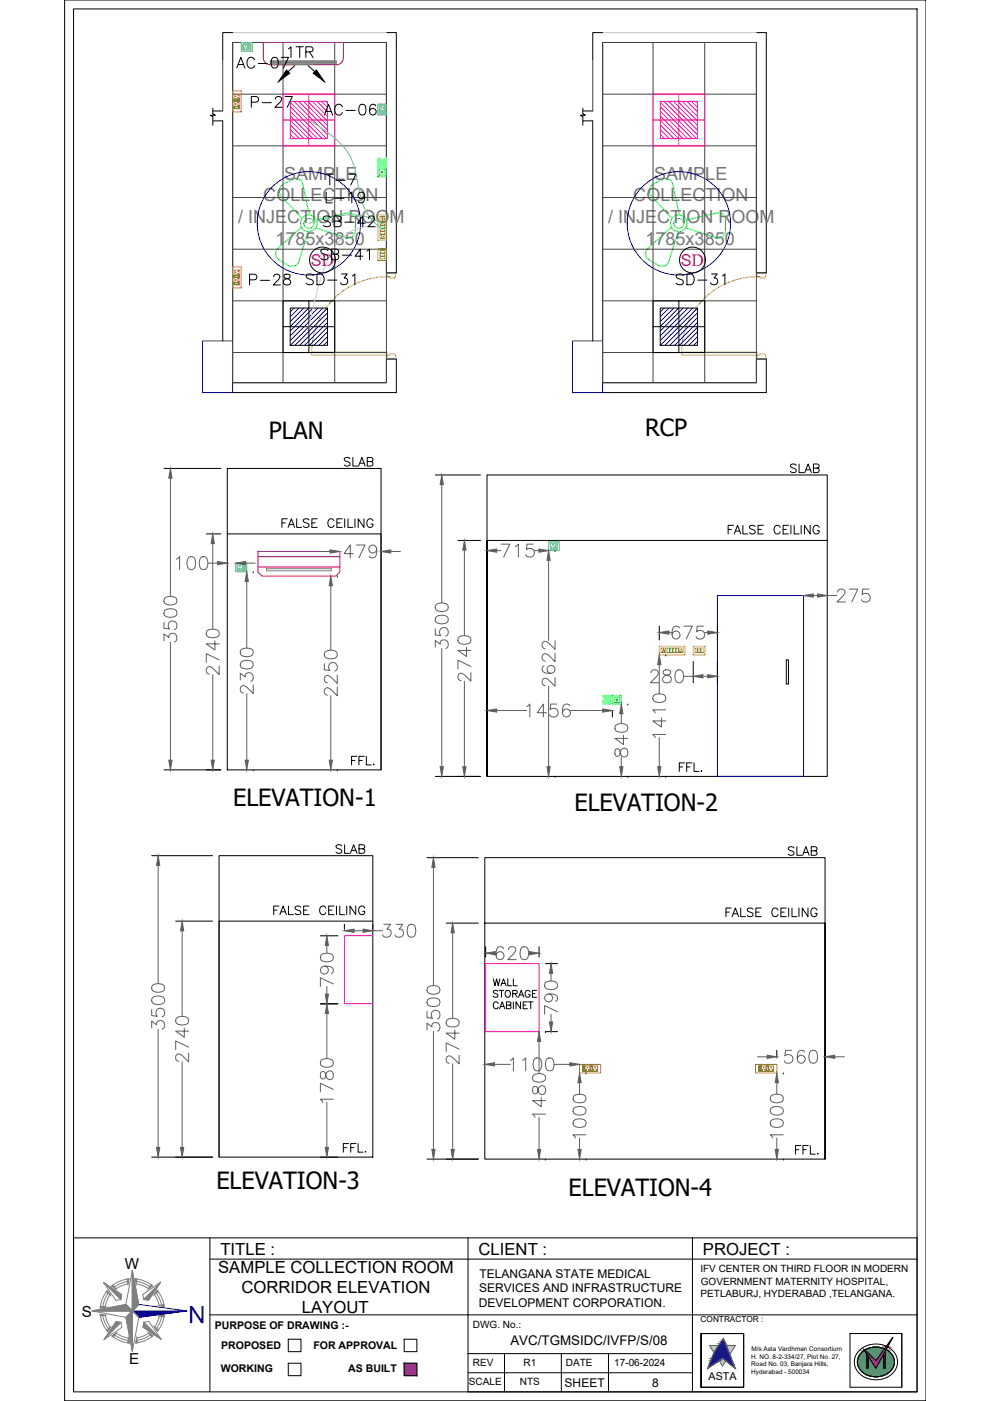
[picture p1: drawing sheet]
<svg xmlns="http://www.w3.org/2000/svg" width="420mm" height="594mm" viewBox="0 0 420 594" stroke-linecap="round" stroke-linejoin="round" font-family="sans-serif">
<defs><g id="words">
<text font-size="10.1" fill="#00f" x="87.1" y="553.8" transform="rotate(180 87.1 553.8)">N</text>
<g font-size="10">
<text x="273.5" y="184.9">RCP</text>
<text x="113.9" y="186.1">PLAN</text>
<text x="98.8" y="341.7">ELEVATION-1</text>
<text x="243.6" y="343.9">ELEVATION-2</text>
<text x="91.7" y="504">ELEVATION-3</text>
<text x="241.1" y="507.1">ELEVATION-4</text>
</g>
<g font-size="8.4">
<text x="99.1" y="29.6">AC-07</text>
<text x="121" y="25.4">1TR</text>
<text x="136.2" y="49.7">AC-06</text>
<text x="136.9" y="79.4">T-7</text>
<text x="136.9" y="86.8">L-19</text>
<text x="135.8" y="97">SB-42</text>
<text x="134.8" y="111.1">SB-41</text>
<text x="104.4" y="121.7">P-28</text>
<text x="128.4" y="121.7">SD-31</text>
<text x="285.4" y="121.7">SD-31</text>
</g>
<text font-size="7.9" x="105.5" y="46.2">P-27</text>
<g font-size="7.7" fill="#767676">
<text x="120.5" y="76.1">SAMPLE</text>
<text x="277.3" y="76.1">SAMPLE</text>
<text x="111.6" y="85.4">COLLECTION</text>
<text x="268.5" y="85.4">COLLECTION</text>
<text x="101" y="94.6">/ INJECTION ROOM</text>
<text x="257.8" y="94.6">/ INJECTION ROOM</text>
<text x="116.8" y="103.7">1785x3850</text>
<text x="273.7" y="103.7">1785x3850</text>
</g>
<g font-size="7.5">
<text x="144.6" y="198.6">SLAB</text>
<text x="333.7" y="201.4">SLAB</text>
<text x="286.8" y="328.1">FFL.</text>
<text x="333" y="363.7">SLAB</text>
<text x="336.2" y="490.4">FFL.</text>
</g>
<g font-size="7.1">
<text x="118.2" y="224.4">FALSE CEILING</text>
<text x="307.6" y="227.2">FALSE CEILING</text>
<text x="147.8" y="325.3">FFL.</text>
<text x="141.1" y="362.7">SLAB</text>
<text x="114.7" y="388.8">FALSE CEILING</text>
<text x="306.6" y="389.5">FALSE CEILING</text>
<text x="144.3" y="489.3">FFL.</text>
<text x="93.4" y="532">TITLE :</text>
<text x="202.9" y="532">CLIENT :</text>
<text x="298" y="532">PROJECT :</text>
<text x="92.5" y="539.9">SAMPLE COLLECTION ROOM</text>
<text x="102.3" y="548.4">CORRIDOR ELEVATION</text>
<text x="128" y="556.9">LAYOUT</text>
</g>
<g font-size="6.9" fill="#f00">
<text x="131.7" y="112.8">SD</text>
<text x="288.6" y="112.8">SD</text>
</g>
<g font-size="6.4">
<text x="53" y="538">W</text>
<text x="34.7" y="558.3">S</text>
<text x="54.8" y="578.5">E</text>
</g>
<text font-size="5.7" x="216.4" y="570.4">AVC/TGMSIDC/IVFP/S/08</text>
<g font-size="5.1">
<text x="203.2" y="541.9">TELANGANA STATE MEDICAL</text>
<text x="203.1" y="548">SERVICES AND INFRASTRUCTURE</text>
<text x="203" y="554.1">DEVELOPMENT CORPORATION.</text>
<text x="239.4" y="588.3">SHEET</text>
<text x="276.5" y="588.3">8</text>
</g>
<text font-size="4.6" x="300.4" y="585">ASTA</text>
<g font-size="4.5">
<text x="91.1" y="563.4">PURPOSE OF DRAWING :-</text>
<text x="93.8" y="572.1">PROPOSED</text>
<text x="132.9" y="572.1">FOR APPROVAL</text>
<text x="93.6" y="581.9">WORKING</text>
<text x="147.6" y="581.9">AS BUILT</text>
</g>
<g font-size="4.2">
<text x="296.9" y="539.6">IFV CENTER ON THIRD FLOOR IN MODERN</text>
<text x="297.1" y="544.7">GOVERNMENT MATERNITY HOSPITAL,</text>
<text x="297" y="549.8">PETLABURJ, HYDERABAD ,TELANGANA.</text>
<text x="200.5" y="563.1">DWG. No.:</text>
<text x="200.5" y="579.2">REV</text>
<text x="221.9" y="579.2">R1</text>
<text x="239.9" y="579.2">DATE</text>
<text x="260.4" y="579.2">17-06-2024</text>
<text x="198.8" y="587.3">SCALE</text>
<text x="220.4" y="587.3">NTS</text>
</g>
<text font-size="3.5" x="297.1" y="560.6">CONTRACTOR :</text>
<g font-size="2.7">
<text x="318.6" y="572.9">M/s Asta Vardhman Consortium</text>
<text x="318.5" y="576.2">H. NO. 8-2-334/27, Plot No. 27,</text>
<text x="318.5" y="579.4">Road No. 03, Banjara Hills,</text>
<text x="318.5" y="582.7">Hyderabad - 500034</text>
</g>
</g></defs>
<!-- layer: DOOR -->
<path d="M164.1 115.7h3.7v1.7l-.6 .4-1.8 .1v-.5h-1.3zM165.4 117.4a32 32 0 0 0-33.3 31.9M167.2 117.8v.1M321 115.7h3.6v1.7l-.5 .4-1.9 .1v-.5h-1.2zM322.2 117.4a32 32 0 0 0-33.2 31.9M324.1 117.8v.1M132.1 149.3h32v1.3h-32zM164.1 150.6h1.3v-.6h1.8l.6 .6v1.6h-3.7zM167.2 150v.1M289 149.3h32v1.3h-32zM321 150.6h1.2v-.6h1.9l.5 .6v1.6h-3.6zM324.1 150v.1" fill="none" stroke="#c8c92d" stroke-width=".42"/>
<!-- layer: walls -->
<path d="M168 18v97.7M324.9 18v97.7M90.2 47.1h4.2M90.2 51.3h4.2v93.3M247.1 47.1h4.2M247.1 51.3h4.2v93.3M163.8 115.7v-97.7h-65.2v126.6M320.7 115.7v-97.7h-65.2v126.6M98.6 162.3h65.2v-10.1h4.2v14.3h-69.4M255.5 162.3h65.2v-10.1h4.2v14.3h-69.4" fill="none" stroke="#000" stroke-width=".42"/>
<!-- layer: col -->
<path d="M85.9 144.6h12.7v21.9h-12.7zM242.7 144.6h12.8v21.9h-12.8z" fill="none" stroke="#00f" stroke-width=".42"/>
<!-- layer: wall -->
<path d="M163.8 115.7h4.2M320.7 115.7h4.2" fill="none" stroke="#000" stroke-width=".42"/>
<!-- layer: ELE-1200MM CEILINGFAN -->
<g fill="none" stroke="#0f0" stroke-width=".42">
<path d="M127.8 96.3l-9.9 9a3.1 3.1 0 0 0 .4 4.9l4 2.3a3.1 3.1 0 0 0 4.4-1.7l3.9-12.6M131.1 91.2l-2.8-13.1a3.1 3.1 0 0 0-4.5-2.1l-3.9 2.3a3.1 3.1 0 0 0-.8 4.7l9 9.7M133.9 96.6l12.8 4.2a3.1 3.1 0 0 0 4-2.9M284.7 96.3l-10 9a3.1 3.1 0 0 0 .5 4.9l3.9 2.3a3.1 3.1 0 0 0 4.5-1.7l3.9-12.6M288 91.2l-2.8-13.1a3.1 3.1 0 0 0-4.5-2.1l-3.9 2.3a3.1 3.1 0 0 0-.8 4.7l9 9.7M291 93.2l12.9-2.9a3.1 3.1 0 0 1 3.7 3v4.6a3.1 3.1 0 0 1-4.1 2.9l-12.7-4.2"/>
<circle cx="131" cy="94.7" r="2.1"/>
<circle cx="131" cy="94.7" r="3.5"/>
<circle cx="287.8" cy="94.7" r="2.1"/>
<circle cx="287.8" cy="94.7" r="3.5"/>
</g>
<g fill="none" stroke="#00f" stroke-width=".42">
<circle cx="131" cy="94.7" r="21.9"/>
<circle cx="287.8" cy="94.7" r="21.9"/>
</g>
<!-- layer: ELE-LIGHTING WIRING -->
<g fill="none" stroke="#454545" stroke-width=".42">
<path d="M98.6 18h65.2v144.3h-65.2zM120 18v144.3M141.9 18v144.3M255.5 18h65.2v144.3h-65.2zM276.9 18v144.3M298.8 18v144.3M94.4 25.1v22M98.6 39.9h65.2M251.3 25.1v22M255.5 39.9h65.2M98.6 61.8h65.2M255.5 61.8h65.2"/>
<path d="M98.6 83.8h65.2M255.5 83.8h65.2M98.6 105.7h65.2M255.5 105.7h65.2M98.6 127.6h65.2M255.5 127.6h65.2M98.6 149.5h65.2M255.5 149.5h65.2"/>
</g>
<!-- layer: ELE-36W LED LIGHT -->
<g fill="none" stroke="#f0f" stroke-width=".42">
<path d="M120 39.9h21.9v21.9h-21.9zM131 39.9v21.9M276.9 39.9h21.9v21.9h-21.9zM287.8 39.9v21.9M120 50.9h21.9M123.1 58.8h.1M123.1 56.8l1.9 2M123.1 54.9l3.8 3.9M123.1 53l5.8 5.8M123.1 51l7.7 7.8M123.1 49.1l9.6 9.7M123.1 47.2l11.6 11.6"/>
<path d="M123.1 45.2l13.5 13.6M123.1 43.3l15.5 15.5M123.1 43h15.8v15.8h-15.8zM124.7 43l14.2 14.2M126.6 43l12.3 12.2M128.6 43l10.3 10.3M130.5 43l8.4 8.3M132.4 43l6.5 6.4M276.9 50.9h21.9M279.9 43h15.8v15.8h-15.8zM279.9 58.8h.1M279.9 56.8l2 2"/>
<path d="M279.9 54.9l3.9 3.9M279.9 53l5.8 5.8M279.9 51l7.8 7.8M279.9 49.1l9.7 9.7M279.9 47.2l11.7 11.6M279.9 45.2l13.6 13.6M279.9 43.3l15.5 15.5M281.6 43l14.1 14.2M283.5 43l12.2 12.2M285.4 43l10.3 10.3M287.4 43l8.3 8.3M289.3 43l6.4 6.4"/>
<path d="M291.2 43l4.5 4.5M293.2 43l2.5 2.5M295.1 43l.6 .6"/>
</g>
<!-- layer: ELE-36W EMERGENCY  LED LIGHT -->
<path d="M120 127.6h21.9v21.9h-21.9zM120 138.5h21.9M123.1 130.6h15.8v15.8h-15.8zM131 127.6v21.9M276.9 127.6h21.9v21.9h-21.9zM276.9 138.5h21.9M279.9 130.6h15.8v15.8h-15.8zM287.8 127.6v21.9" fill="none" stroke="#000" stroke-width=".42"/>
<g fill="none" stroke="#00f" stroke-width=".42">
<path d="M124.7 130.6l-1.6 1.7M126.8 130.6l-3.7 3.7M128.8 130.6l-5.7 5.8M130.8 130.6l-7.7 7.8M132.8 130.6l-9.7 9.8M134.8 130.6l-11.7 11.8M136.8 130.6l-13.7 13.8M138.9 130.6l-15.8 15.8M138.9 132.7l-13.8 13.7M138.9 134.7l-11.8 11.7M138.9 136.7l-9.8 9.7M138.9 138.7l-7.8 7.7"/>
<path d="M281.6 130.6l-1.7 1.7M283.6 130.6l-3.7 3.7M285.6 130.6l-5.7 5.8M287.7 130.6l-7.8 7.8M289.7 130.6l-9.8 9.8M291.7 130.6l-11.8 11.8M293.7 130.6l-13.8 13.8M295.7 130.6l-15.8 15.8M295.7 132.7l-13.8 13.7M295.7 134.7l-11.7 11.7M295.7 136.7l-9.7 9.7M295.7 138.7l-7.7 7.7"/>
<path d="M138.9 140.7l-5.8 5.7M138.9 142.7l-3.7 3.7M138.9 144.8l-1.7 1.6M295.7 140.7l-5.7 5.7M295.7 142.7l-3.7 3.7M295.7 144.8l-1.7 1.6"/>
</g>
<!-- layer: ELE-6M RAW P.SB -->
<path d="M161.2 95.7h1.9v.9h-1.9zM284.1 274.8h1v1.9h-1z" fill="none" stroke="#0f0" stroke-width=".42"/>
<!-- layer: ELE-4M RAW P.SB -->
<g fill="none" stroke="#ffbf00" stroke-width=".42">
<path d="M160.2 91.1h3.6v10.8h-3.6zM161.2 91.8h1.9v2.1h-1.9zM161.2 94.4h1.9v1h-1.9zM161.2 98.2h1.9v1h-1.9zM161.2 99.5h1.9v1.7h-1.9zM161.2 96.9h1.9v1h-1.9zM161.7 99.8l.1 .1M161.6 100.6l.2 .3zM162.4 100.3h.4zM279.5 274.1h10.8v3.6h-10.8zM280.2 274.8h2.2v1.9h-2.2zM281 275.9l.5 .1"/>
<path d="M281.2 275.7l-.2 .1M281.3 275.4l.1 .3v-.3M281.4 275.8l.2 .1M282.9 274.8h.9v1.9h-.9zM285.4 274.8h.9v1.9h-.9zM286.6 274.8h1v1.9h-1zM287.9 274.8h1.7v1.9h-1.7zM288.2 276.1l.2 .2zM288.7 275.2l.1 .3zM289.2 276.1l-.1 .2z"/>
<circle cx="162.2" cy="92.9" r=".7"/>
<circle cx="281.3" cy="275.7" r=".7"/>
<circle cx="281.3" cy="275.7" r=".07"/>
</g>
<!-- layer: ELE-4M UPS P.SB -->
<path d="M160.2 105.5h3.6v4.9h-3.6zM161.2 106.2h1.9v1h-1.9zM161.2 107.5h1.9v.9h-1.9zM161.2 108.7h1.9v1h-1.9zM293.9 274.1h5v3.6h-5zM294.6 274.8h1v1.9h-1zM295.9 274.8h1v1.9h-1zM297.2 274.8h.9v1.9h-.9z" fill="none" stroke="#ffbf00" stroke-width=".42"/>
<!-- layer: ELE-LIGHTING WIRING -->
<path d="M164 13.8h-65.4h65.4M320.9 13.8h-65.4h65.4M162.1 96.1l-7.4 .1-2.7 .5-2.8 1.2-2.6 1.7-2.5 2.3-2.2 3-2 3.3a111.1 111.1 0 0 0-8.5 28.2l-.4 2.1" fill="none" stroke="#debad0" stroke-width=".42"/>
<path d="M131 50.9a54.6 54.6 0 0 1 14.7 11.4l2.7 3.9a33.7 33.7 0 0 1 3.2 10.8l1.9 8.6a21.3 21.3 0 0 0 7.3 10.6l1.3 1.2M131 94.7a72.6 72.6 0 0 1 15.2-3.5l1.9-.1a24.6 24.6 0 0 1 14 3.8" fill="none" stroke="#63d7b6" stroke-width=".42"/>
<!-- layer: ELE-6A AC SOCKET -->
<g fill="none" stroke="#00ceb6" stroke-width=".42">
<path d="M102.3 18h4.6v3.7h-4.6zM104 19.1l.2 .1-.1 .3zM103 21.1v-2.4h2.1v2.4M105.3 21.1v-2.4h.8v2.4M105.3 20.8v-1.9h.7v1.9M160.1 44.1h3.7v4.6h-3.7zM100 238.8h4.6v3.7h-4.6zM100.8 239.4h2.1v2.4h-2.1zM101.7 239.9l.3 .1-.2 .3zM103 239.4h.8v2.4h-.8zM103.1 239.7h.6M232.6 229.8h4.6v3.7h-4.6z"/>
<path d="M233.3 230.4h2.1v2.4h-2.1zM233.7 232l.3 .3zM234.3 230.9l.2 .1-.1 .3zM234.9 232l.2 .1-.3 .2zM235.6 230.4h.8v2.4h-.8zM235.6 232.5h.7M236.3 230.7h-.7v1.9h.7M101.1 241l.3 .3zM102.3 241l.2 .1-.2 .2zM103.1 241.6h.6M103.1 241.5h.6"/>
</g>
<!-- layer: ELE-2NOS OF 6-16 RAW POWER SOCKET -->
<g fill="none" stroke="#ff7f00" stroke-width=".42">
<path d="M98.6 38.5h3.7v8.9h-3.7zM99.3 39.9h2.3v2h-2.3zM99.3 42.9v-.8v.8M99.3 46.1v-.9v.9M99.3 45.2h2.3v.9h-2.3h2.3M99.3 43h2.3v2.1h-2.3zM99.3 42.1h2.3v.8h-2.3M99.5 42.1v.7h1.9v-.7M99.5 45.3v.7h1.9v-.7M99.8 40.8l.3 .1-.3 .1zM99.8 44l.3 .1-.3 .1zM101.1 43.5l-.1 .2-.2-.2h.3"/>
<path d="M101.1 44.6l-.1-.2-.2 .3 .3-.1M101.1 40.3h-.3l.2 .2 .1-.2M101.1 41.5h-.3l.2-.2 .1 .2M101.3 42.1v.7M101.3 45.3v.7M98.6 113.1h3.7v9h-3.7zM99.3 117.5v-.8v.8M99.3 114.5h2.3v2.1h-2.3zM99.3 119.9h2.3v.8h-2.3h2.3M99.3 117.5h2.3M99.3 116.7h2.3M99.5 116.8h1.9v.7h-1.9z"/>
<path d="M99.5 120h1.9v.6h-1.9zM99.8 115.5l.3 .1-.3 .1zM99.8 118.6l.3 .1-.3 .2zM101.1 116.1l-.1-.2-.2 .3 .3-.1M101.1 118.1l-.1 .3-.2-.3h.3M101.1 119.3l-.1-.2-.2 .2h.3M101.1 115h-.3l.2 .2 .1-.2M101.3 116.8v.7M101.3 120v.6M101.6 117.7h-2.3v2.1h2.3M99.3 120.7v-.8v.8M245.7 451.3h9v3.7h-9z"/>
<path d="M247.1 452h.8h-.8M247.2 452.2h.7v1.9h-.7zM247.2 454h.7M247.9 452v2.3h-.8v-2.3v2.3M248.1 452h2v2.3h-2zM248.4 453.5l.3 .3zM249 452.4l.3 .1-.2 .3zM249.6 453.5l.2 .1-.2 .2zM250.3 452h.8h-.8M250.3 452v2.3h.8v-2.3M250.3 452.2h.7v1.9h-.7zM250.3 454h.7"/>
<path d="M251.2 452h2.1v2.3h-2.1zM251.6 453.5l.3 .3zM252.2 452.4l.2 .1-.1 .3zM252.8 453.5l.2 .1-.3 .2zM320.4 451.3h8.9v3.7h-8.9zM321.8 452h.8h-.8M321.8 454h.7M322.5 452.2h-.7v1.9h.7M322.6 452v2.3h-.8v-2.3v2.3M322.7 452h2.1v2.3h-2.1zM323.1 453.5l.3 .3zM323.7 452.4l.2 .1-.1 .3z"/>
<path d="M324.3 453.5l.2 .1-.3 .2zM324.9 452h.9h-.9M324.9 452v2.3h.9v-2.3M325 452.2h.7M325 454h.7M325 454.1h.7M325.9 452h2.1v2.3h-2.1zM326.2 453.5l.3 .3zM326.8 452.4l.3 .1-.2 .3zM327.4 453.5l.3 .1-.3 .2z"/>
</g>
<!-- layer: FA-BELOW SMOKE DERECTOR -->
<g fill="none" stroke="#000" stroke-width=".42">
<circle cx="136.7" cy="110.2" r="5.5"/>
<circle cx="293.6" cy="110.2" r="5.5"/>
</g>
<!-- layer: ELE-TEL POINT -->
<g fill="none" stroke="#0ff" stroke-width=".42">
<path d="M160.2 69l3.6-2v4zM160.4 68.9l-.1 .1M160.8 67.8h-.6v2.4h.6M160.8 68.7l-.4 .4M161.2 68.4l-.7 .8M161.7 68.2l-1.1 1M162.1 67.9l-1.4 1.4M162.5 67.7l-1.6 1.7M163 67.4l-2 2M163.4 67.2l-2.3 2.3M163.8 67l-2.6 2.6M163.8 67.1l-2.5 2.5"/>
<path d="M163.8 67.3l-2.3 2.4M163.8 67.5l-2.2 2.3M163.8 67.7l-2.1 2.1M163.8 67.9l-2 2M163.8 68.1l-1.9 1.9M163.8 68.3l-1.8 1.7M163.8 68.4l-1.6 1.7M163.8 68.6l-1.5 1.6M163.8 68.8l-1.4 1.4M163.8 69l-1.3 1.3M163.8 69.2l-1.2 1.2M163.8 69.4l-1 1"/>
<path d="M163.8 69.6l-.9 .9M163.8 69.7l-.8 .9M163.8 69.9l-.7 .7M163.8 70.1l-.6 .6M163.8 70.3l-.5 .5M163.8 70.5l-.3 .3M163.8 70.7l-.2 .2M163.8 70.9l-.1 .1M255.4 294.9h4.1l-2 3.6zM255.4 294.9l2.6 2.6M255.6 294.9l2.5 2.5M255.7 295.3l2.2 2.3"/>
<path d="M255.8 294.9l2.3 2.3M255.9 295.7l2 2M256 294.9l2.2 2.2M256.1 296.2l1.7 1.6M256.2 294.9l2.1 2.1M256.2 297.9v.6h2.5v-.6M256.3 294.9l2 2M256.4 296.6l1.3 1.4M256.5 294.9l1.9 1.9M256.6 297l1.1 1.1M256.7 294.9l1.8 1.8M256.9 297.5l.7 .7"/>
<path d="M256.9 294.9l1.7 1.6M257.1 294.9l1.5 1.5M257.1 297.9l.4 .4M257.3 294.9l1.4 1.4M257.4 298.3l.1 .1M257.5 294.9l1.3 1.3M257.6 294.9l1.2 1.2M257.8 294.9l1.1 1M258 294.9l1 .9M258.2 294.9l.8 .8M258.4 294.9l.7 .7M258.6 294.9l.6 .6"/>
<path d="M258.8 294.9l.4 .4M258.9 294.9l.4 .3M259.1 294.9l.3 .2M259.3 294.9l.1 .1"/>
</g>
<g fill="#0ff" stroke="#0ff" stroke-width=".42">
<circle cx="163.8" cy="71" r=".12"/>
<circle cx="259.5" cy="294.9" r=".12"/>
</g>
<!-- layer: ELE.LAN POINT -->
<path d="M160.1 71.2h3.7v3.8h-3.7zM160.8 71.8h2.4v2.5h-2.4zM161.5 72.9l.7-.2v.7h-.4zM259.6 294.9h3.8v3.7h-3.8zM260.3 295.5h2.5v2.4h-2.5zM261.1 296.5h.8l-.2 .8-.6-.3zM261.2 296.5h.7l-.2 .7-.5-.3z" fill="none" stroke="#0f0" stroke-width=".42"/>
<!-- layer: M HVAC HIGH WALL UNIT -->
<path d="M111.6 24.6v-6.6h34l-.1 7.2-.6 1.2-1.5 1h-28.9" fill="none" stroke="#f00" stroke-width=".42"/>
<path d="M114.5 26.5h28.2M142.7 27.2h-28.2M142.7 26.8l-28.2 .1M142.7 26.1h-28.2M142.7 25.8h-28.2" fill="none" stroke="#808080" stroke-width=".42"/>
<path d="M121.5 29.7l1.3 1.3-4.6 3.5zM132.8 31l1.4-1.3 3.3 4.8z" fill="#000" stroke="#000" stroke-width=".42"/>
<path d="M130.6 27.9l2.9 2.5" fill="none" stroke="#000" stroke-width=".42"/>
<!-- layer: 0 -->
<g fill="none" stroke="#000" stroke-width=".42">
<path d="M27.4 0h365.2v594h-365.2zM31.2 3.8h357.6v586.4h-357.6zM98.6 13.8h-4.2v11.3M164 13.8h4v4.2M255.5 13.8h-4.2v11.3M320.9 13.8h4v4.2M90.2 45.9v2.3l1.1 .7h-2.1l1 .6v3.6M247.1 45.9v2.3l1.1 .7h-2.2l1.1 .6v3.6M69.5 198.6h24.1M96.4 198.6h65.2v127.9h-65.2zM184.6 201.4h19.1M87.5 226.4h6.1"/>
<path d="M96.4 226.4h65.2v100.1M194.2 229.2h9.5M235.3 233.5h.1M350.7 229.2h-144.2v100h144.2v-127.8h-144.2v127.8M107.4 242.5h.1M143 244.3h.1M279.5 265.5v5.8M282.3 277.7h.1M304.2 265.5v5.8M333.4 279.8h.9v10.2h-.9zM266.2 298.6h.1M293.9 280.5v9"/>
<path d="M304.2 280.5v9M206.5 301.3v2.7M259.6 301.3v2.7M69.5 326.5h24.1M107.4 326.5h.1M143 326.5h.1M184.6 329.2h19.1M235.3 329.2h.1M266.2 329.2h.1M282.3 329.2h.1M64.3 362.8h25.8M92.9 362.8h65.2v127.9h-65.2z"/>
<path d="M181 363.7h21.8M74.5 390.6h15.6M135.8 396.8h7.5M146 391.9v2.2M158.1 390.6h-65.2v100.1M158.1 391.9v2.2M189.2 391.4h13.6M205.5 391.4h144.3v100.1h-144.3v-127.8h144.3v127.8M205.9 401.4v4.5M209.2 415.1l.7 2.9 .7-2.9 .6 2.9 .7-2.9M211.7 420h1.9M212.4 418l1.1-2.9 1.1 2.9"/>
<path d="M212.6 420v2.9M212.8 417h1.4M215.3 415.1v2.9h1.6M217.6 415.1v2.9h1.7M227.5 420h-1.8v2.9h1.8M228.6 401.4v4.5M231.3 408.6h5.1M135.8 425.7h7.5M211.1 420.4l-.7-.4-1.2 .4 .2 .7 1.4 .5 .3 .4v.5l-.7 .4-1.2-.4M211.2 425.5a1.07 1.07 0 0 0-1.2-.7 1.07 1.07 0 0 0-.8 1.1v.7a1.07 1.07 0 0 0 .8 1.2 1.07 1.07 0 0 0 1.2-.7M211.8 427.7l1.1-2.9 1.1 2.9M212.2 426.8h1.4"/>
<path d="M214.4 420.4l.3-.3a1.37 1.37 0 0 1 1.7 1.3 1.37 1.37 0 0 1-1.7 1.3l-.5-.9zM214.7 426.2l1.7-.1 .3-.7-.7-.6h-1.3v2.9l1.8-.2 .2-.7-.7-.6M217.4 421.3l1.6-.1 .3-.4-.1-.6-1.8-.2v2.9M217.6 424.8v2.9M218.3 421.3l1 1.6M219.9 422.9l1.1-2.9 1.1 2.9M220.3 421.9h1.4M220.7 424.8v2.9l-1.9-2.9v2.9M221.8 426.2h1.1M223.6 424.8h-1.8v2.9h1.8M224 424.8h2M224.7 420.7a1.07 1.07 0 0 0-1.2-.7 1.07 1.07 0 0 0-.8 1.1v.7a1.05 1.05 0 0 0 1 1.1 1.05 1.05 0 0 0 1-1.1h-.7"/>
<path d="M225 424.8v2.9M225.7 421.3h1.1M231.3 437.5h.1M231.3 437.5h5.1M248.5 455h.1M329.3 445.4v3.2M332.1 455h.1M349.8 445.4v3.2M64.3 490.7h25.8M135.8 490.7h7.5M181 491.5h21.8M231.3 491.5h.1"/>
<path d="M248.5 491.5h.1M332.1 491.5h.1M198.4 524.9v65.3h190.4M388.8 524.9h-357.6v65.3M315.2 565.5h-18v22.7h18.1M360.4 565.5h21.9v22.7M297.2 588.1v-22.6h18.1v22.6"/>
</g>
<!-- layer: HVAC -->
<path d="M109.4 233.8h34.7v8.8l-1.8 1.7h-31.2l-1.7-1.7zM109.4 236.1h34.7M109.4 240.4h34.7" fill="none" stroke="#f00" stroke-width=".42"/>
<path d="M113 241.2h27.4M113 240.4v1.6h27.4v-1.6" fill="none" stroke="#808080" stroke-width=".42"/>
<!-- layer: 0 -->
<g fill="none" stroke="#5e5e5e" stroke-width=".42">
<path d="M72.3 202.8v50.1M187.3 205.5v50.2M74.8 237.1l1.3-1.1v5.5M80.1 236.3a1.78 1.78 0 0 1 2.6 .8 4.5 4.5 0 0 1-.6 4.2 1.78 1.78 0 0 1-2.6-.8 4.5 4.5 0 0 1 .6-4.2zM85.3 236.3a1.78 1.78 0 0 1 2.6 .8 4.5 4.5 0 0 1-.5 4.2 1.78 1.78 0 0 1-2.7-.8 4.6 4.6 0 0 1 .6-4.2zM88.1 238.8h4.2M90.2 230.5v36.3M104.1 238.8h4.1M135.8 233.8h4.2M149.8 234.8h-3.9l2.6-3.7v5.5M151.1 231.1h3.7l-2.6 5.5M159.7 232.9a1.7 1.7 0 0 1-2.3 1.5 1.7 1.7 0 0 1-.7-2.7 1.7 1.7 0 0 1 2.8 .2 4.9 4.9 0 0 1-.6 4.4 1.61 1.61 0 0 1-2.3-.5"/>
<path d="M165.7 233.8h4.1M196.9 233.3v36.2M210.6 233.5h1.9M212.5 230.7h3.6l-2.6 5.5M218.5 231.8l1.3-1.1v5.5M226.1 230.7h-2.7l-.2 2.4a1.93 1.93 0 0 1 2.9-.1 1.93 1.93 0 0 1-.4 2.9 1.93 1.93 0 0 1-2.8-.7M226.6 233.5h1.9M232.6 237.6v34.1M69.8 258.9a4.3 4.3 0 0 1 4.9 0 1.78 1.78 0 0 1-.8 2.6 4.5 4.5 0 0 1-4.1-.5l-.3-.8zM69.8 253.7a4.3 4.3 0 0 1 4.9 0 1.78 1.78 0 0 1-.8 2.6 4.5 4.5 0 0 1-4.1-.5l-.3-.8zM104.6 246.6v28.2M140.3 248.4v27.3"/>
<path d="M184.8 256.5a4.2 4.2 0 0 1 5 0 1.78 1.78 0 0 1-.8 2.6 4.6 4.6 0 0 1-4.2-.6l-.2-.7zM344.8 252.5h1.8M350.7 252.5h4.1M355.1 251.1l.5-1 1.6-.3a1.34 1.34 0 0 1 .8 2.1l-3.1 3.4h3.6M360.1 249.8h3.6l-2.6 5.5M368.4 249.8h-2.6l-.3 2.3a1.94 1.94 0 0 1 3 0 1.94 1.94 0 0 1-.4 2.9 1.94 1.94 0 0 1-2.8-.8M69.5 271.7v-2.9l2.1 1.6a1.76 1.76 0 0 1 2-1.9 1.76 1.76 0 0 1 1.4 2.4l-.3 .8-.8 .5M69.5 263.9v2.6l2.4 .2a1.94 1.94 0 0 1-.1-2.9 1.94 1.94 0 0 1 2.9 .4 1.94 1.94 0 0 1-.8 2.8M72.3 272.2v50.2M87.7 267.6a4.2 4.2 0 0 1 5 0 1.78 1.78 0 0 1-.8 2.6 4.5 4.5 0 0 1-4.2-.6l-.2-.7zM91.1 271.7v3.9l-3.6-2.6h5.4M92.9 279.8l-5.4-2.6v3.7"/>
<path d="M102.1 275.6a4.2 4.2 0 0 1 5 0 1.77 1.77 0 0 1-.8 2.6 4.5 4.5 0 0 1-4.2-.5l-.2-.8zM137.8 276.5a4.2 4.2 0 0 1 4.9 0 1.78 1.78 0 0 1-.8 2.6 4.5 4.5 0 0 1-4.1-.5l-.3-.8zM184.6 274.5v-2.9l2 1.5a1.76 1.76 0 0 1 2.1-1.8 1.76 1.76 0 0 1 1.3 2.4l-.2 .8-.8 .5M184.6 266.6v2.6l2.3 .3a1.94 1.94 0 0 1 0-2.9 1.94 1.94 0 0 1 2.9 .3 1.94 1.94 0 0 1-.8 2.9M184.8 261.7a4.2 4.2 0 0 1 5 0 1.78 1.78 0 0 1-.8 2.6 4.5 4.5 0 0 1-4.2-.5l-.2-.8zM187.3 275v50.1M194.4 270.3a4.2 4.2 0 0 1 5 0 1.78 1.78 0 0 1-.8 2.6 4.5 4.5 0 0 1-4.2-.5l-.2-.8zM197.8 274.5v3.9l-3.6-2.6h5.4M235.3 276.9v3.7l-2.6-2.6a1.7 1.7 0 0 0-2.3-.6l-.6 .8v1.1l.6 .7 .8 .3M235.3 271.7v3.7l-2.6-2.7a1.64 1.64 0 0 0-2.6-.2l-.3 1.6 .6 .7 .8 .3M283.6 268.2h1.3M288.1 266.3a1.61 1.61 0 0 0-2.4-.5 4.2 4.2 0 0 0 0 4.9 1.7 1.7 0 0 0 2.5-.7 1.7 1.7 0 0 0-1.2-2.4 1.7 1.7 0 0 0-2.1 1.6"/>
<path d="M289.9 265.5h3.6l-2.6 5.5M298.2 265.5h-2.6l-.2 2.3a1.94 1.94 0 0 1 2.9 0 1.94 1.94 0 0 1-.4 2.9 1.94 1.94 0 0 1-2.8-.8M298.8 268.2h1.3M90.2 286.1v36.3M92.9 282.4v3.7l-2.6-2.6a1.64 1.64 0 0 0-2.6-.3l-.2 1.6 .5 .8 .8 .2M101.9 288.4v-2.9l2.1 1.6a1.76 1.76 0 0 1 2-1.9 1.76 1.76 0 0 1 1.4 2.4l-.3 .8-.8 .5M102.1 280.8a4.2 4.2 0 0 1 5 0 1.77 1.77 0 0 1-.8 2.6 4.5 4.5 0 0 1-4.2-.5l-.2-.8zM104.6 294.1v28.3M107.4 290.5v3.6l-2.7-2.6a1.64 1.64 0 0 0-2.6-.3l-.2 1.6 .5 .8 .8 .3M137.5 281.5v2.6l2.4 .2a1.94 1.94 0 0 1-.1-2.9 1.94 1.94 0 0 1 2.9 .4 1.94 1.94 0 0 1-.8 2.8M140.3 295v27.4M143 291.4v3.6l-2.6-2.6a1.71 1.71 0 0 0-2.4-.5l-.5 .8v1l.5 .8 .8 .3"/>
<path d="M143 286.2v3.6l-2.6-2.6a1.71 1.71 0 0 0-2.4-.5l-.5 .8v1l.5 .8 .8 .2M196.9 288.9v36.2M199.6 285.2v3.7l-2.6-2.7a1.65 1.65 0 0 0-2.6-.2l-.2 1.5 .5 .8 .8 .3M199.6 282.6l-5.4-2.6v3.6M223.3 299.6l1.3-1v5.4M230.6 282.4a1.62 1.62 0 0 0-.5 2.3 4.2 4.2 0 0 0 5 0 1.7 1.7 0 0 0-.8-2.4 1.7 1.7 0 0 0-2.3 1.1 1.7 1.7 0 0 0 1.5 2.1M232.6 291v34.1M235.3 287.4v3.6l-2.6-2.6a1.7 1.7 0 0 0-2.3-.5l-.6 .8v1l.6 .8 .8 .2M236.1 298.6h-2.6l-.3 2.3a1.94 1.94 0 0 1 3-.1 1.94 1.94 0 0 1-.4 3 1.94 1.94 0 0 1-2.8-.8M241.6 299.3a1.61 1.61 0 0 0-2.4-.5 4.2 4.2 0 0 0 0 5 1.7 1.7 0 0 0 2.5-.8 1.7 1.7 0 0 0-1.1-2.3 1.7 1.7 0 0 0-2.1 1.5M276 285.3l.5-1 1.6-.3a1.34 1.34 0 0 1 .7 2.1l-3.1 3.4h3.7M277 295a4.2 4.2 0 0 1 5 0 1.77 1.77 0 0 1-.8 2.6 4.5 4.5 0 0 1-4.2-.5l-.2-.8z"/>
<path d="M279.5 281.8v12.4M281.5 284.3a1.1 1.1 0 0 0 .5 1.8 2.27 2.27 0 0 1 2.6 2.4 1.91 1.91 0 0 1-2.2 1.1 1.91 1.91 0 0 1-1.5-1.9 2.52 2.52 0 0 1 2.6-1.6 1.1 1.1 0 0 0 .6-1.8l-.8-.3zM286.9 284.3a1.78 1.78 0 0 1 2.6 .8 4.5 4.5 0 0 1-.5 4.2 1.78 1.78 0 0 1-2.6-.8 4.5 4.5 0 0 1 .5-4.2zM289.8 286.8h4.1M298 286.8h2.1M210.6 301.3h12.7M231.7 302.2h-3.9l2.6-3.6v5.4M241.9 301.3h13.6M261 317.8a2.08 2.08 0 0 0 .5 2.9h.5a2.99 2.99 0 0 0 1.3-2.6 1.52 1.52 0 0 1 1.6-.9 1.52 1.52 0 0 1 1.3 1.4v1a1.57 1.57 0 0 1-1.7 1.4 1.57 1.57 0 0 1-1.5-1.6l-.2-1.1a1.11 1.11 0 0 0-1.8-.5zM261 307.6a4.2 4.2 0 0 1 4.9 0 1.78 1.78 0 0 1-.8 2.6 4.5 4.5 0 0 1-4.1-.5l-.3-.8zM263.4 302.7v4.1M264.3 311.8v3.9l-3.6-2.6h5.5"/>
<path d="M279.5 312.8v12.3M280.4 304.4v3.9l-3.6-2.6h5.5M282.3 311.4h-5.5l1 1.3M282.3 301h-5.5l1 1.3M263.4 321v4.1M67.1 367v50.1M183.8 367.8v50.1M77.2 394.7v36.3M150.1 394.7h3.9M158.1 394.7h4.1M162.7 391.9h2.9l-1.6 2.1a1.76 1.76 0 0 1 1.9 2 1.76 1.76 0 0 1-2.4 1.4l-.8-.2-.5-.8M167.9 391.9h2.9l-1.6 2.1a1.76 1.76 0 0 1 1.9 2 1.76 1.76 0 0 1-2.4 1.4l-.8-.2-.5-.8"/>
<path d="M173.4 392.2a1.78 1.78 0 0 1 2.6 .8 4.5 4.5 0 0 1-.5 4.2 1.78 1.78 0 0 1-2.6-.8 4.6 4.6 0 0 1 .5-4.2zM191.9 395.5v36.3M64.6 417.9a4.2 4.2 0 0 1 4.9 0 1.78 1.78 0 0 1-.8 2.6 4.5 4.5 0 0 1-4.1-.5l-.3-.8zM136.1 405a4.3 4.3 0 0 1 5 0 1.78 1.78 0 0 1-.8 2.6 4.5 4.5 0 0 1-4.2-.5l-.3-.8zM137.7 409.7a1.7 1.7 0 0 1 1.4 2.3 1.7 1.7 0 0 1-2.7 .7 1.7 1.7 0 0 1 .2-2.8 4.9 4.9 0 0 1 4.5 .6 1.61 1.61 0 0 1-.6 2.3M138.6 400.9v3.3M138.6 418.3v3.3M141.3 417.2l-5.5-2.6v3.7M181.3 418.7a4.2 4.2 0 0 1 5 0 1.78 1.78 0 0 1-.8 2.6 4.5 4.5 0 0 1-4.2-.5l-.3-.8zM210 404.2h.3M213.4 402.2a1.62 1.62 0 0 0-2.3-.5 4.2 4.2 0 0 0 0 5 1.7 1.7 0 0 0 2.5-.8 1.7 1.7 0 0 0-1.2-2.3 1.7 1.7 0 0 0-2.1 1.5M215.5 402.7l.6-1 1.5-.3a1.34 1.34 0 0 1 .8 2.1l-3.1 3.4h3.6"/>
<path d="M221.3 401.7a1.78 1.78 0 0 1 2.6 .8 4.5 4.5 0 0 1-.5 4.2 1.78 1.78 0 0 1-2.6-.8 4.5 4.5 0 0 1 .5-4.2zM224.2 404.2h.2M231.2 416.8a4.2 4.2 0 0 1 4.9 0 1.78 1.78 0 0 1-.8 2.6 4.5 4.5 0 0 1-4.1-.5l-.3-.8zM233.6 412.7v3.3M64.3 435.9v-2.9l2.1 1.6a1.76 1.76 0 0 1 2-1.9 1.76 1.76 0 0 1 1.4 2.4l-.3 .8-.8 .5M64.3 428.1v2.6l2.4 .2a1.93 1.93 0 0 1-.1-2.9 1.93 1.93 0 0 1 2.9 .4 1.93 1.93 0 0 1-.8 2.8M64.6 423.1a4.2 4.2 0 0 1 4.9 0 1.78 1.78 0 0 1-.8 2.6 4.5 4.5 0 0 1-4.1-.5l-.3-.8zM67.1 436.4v50.2M74.8 431.8a4.2 4.2 0 0 1 4.9 0 1.77 1.77 0 0 1-.8 2.6 4.5 4.5 0 0 1-4.1-.6l-.3-.7zM78.1 435.9v3.9l-3.6-2.6h5.5M138.6 429.8v19.1M181 436.7v-2.8l2.1 1.5a1.76 1.76 0 0 1 2-1.8 1.76 1.76 0 0 1 1.4 2.3l-.2 .8-.8 .5"/>
<path d="M181 428.9v2.6l2.4 .3a1.94 1.94 0 0 1-.1-3 1.94 1.94 0 0 1 2.9 .4 1.94 1.94 0 0 1-.7 2.8M181.3 423.9a4.2 4.2 0 0 1 5 0 1.78 1.78 0 0 1-.8 2.7 4.6 4.6 0 0 1-4.2-.6l-.3-.8zM183.8 437.3v50.1M189.4 432.6a4.2 4.2 0 0 1 5 0 1.78 1.78 0 0 1-.8 2.6 4.5 4.5 0 0 1-4.2-.5l-.2-.8zM192.8 436.8v3.9l-3.6-2.6h5.5M232.7 421.5a1.7 1.7 0 0 1 1.5 2.3 1.7 1.7 0 0 1-2.7 .7 1.7 1.7 0 0 1 .2-2.8 4.9 4.9 0 0 1 4.4 .5 1.61 1.61 0 0 1-.5 2.4M233.6 430.1v3.2M236.4 429l-5.5-2.6v3.7M77.2 450.3v36.3M80 446.6v3.7l-2.6-2.6a1.64 1.64 0 0 0-2.6-.3l-.3 1.6 .5 .8 .8 .2M80 444l-5.5-2.6v3.7M136.1 454.6a2.07 2.07 0 0 0 .5 2.9h.5a2.99 2.99 0 0 0 1.3-2.6 1.51 1.51 0 0 1 1.7-.8 1.51 1.51 0 0 1 1.2 1.3v1.1a1.57 1.57 0 0 1-1.7 1.4 1.57 1.57 0 0 1-1.4-1.7l-.3-1a1.11 1.11 0 0 0-1.8-.6z"/>
<path d="M136.1 449.7a4.2 4.2 0 0 1 5 0 1.78 1.78 0 0 1-.8 2.6 4.5 4.5 0 0 1-4.2-.5l-.3-.8zM191.9 451.1v36.3M194.7 447.5v3.6l-2.6-2.6a1.71 1.71 0 0 0-2.4-.5l-.5 .8v1l.5 .8 .8 .3M194.7 444.9l-5.5-2.6v3.6M209.7 451.3h6.7M216.4 449.6l1.3-1v5.5M221.6 449.6l1.3-1v5.5M226.1 456a4.2 4.2 0 0 1 4.9 0 1.78 1.78 0 0 1-.7 2.6 4.5 4.5 0 0 1-4.2-.5l-.3-.8zM226.8 448.9a1.78 1.78 0 0 1 2.6 .7 4.5 4.5 0 0 1-.5 4.2 1.78 1.78 0 0 1-2.6-.8 4.5 4.5 0 0 1 .5-4.1zM228.6 441.6v13.6M232 448.9a1.78 1.78 0 0 1 2.6 .7 4.5 4.5 0 0 1-.5 4.2 1.78 1.78 0 0 1-2.6-.8 4.5 4.5 0 0 1 .5-4.1zM234.9 451.3h6.7"/>
<path d="M245.7 459.1v4.9M321.1 448.1h4.1M329.3 459.1v4.9M335.7 445.4h-2.6l-.3 2.3a1.94 1.94 0 0 1 2.9 0 1.94 1.94 0 0 1-.4 2.9 1.94 1.94 0 0 1-2.8-.8M341.1 446.2a1.61 1.61 0 0 0-2.3-.6 4.3 4.3 0 0 0 0 5 1.7 1.7 0 0 0 2.5-.8 1.7 1.7 0 0 0-1.2-2.3 1.7 1.7 0 0 0-2.1 1.5M343.7 445.6a1.77 1.77 0 0 1 2.7 .8 4.5 4.5 0 0 1-.6 4.2 1.77 1.77 0 0 1-2.6-.8 4.5 4.5 0 0 1 .5-4.2zM353.9 448.1h4.1M138.6 467.4v19.2M141.3 466.1h-5.5l1.1 1.3M141.3 461.9l-5.5-2.6v3.7M226.1 461a2.08 2.08 0 0 0 .5 2.8h.5a2.99 2.99 0 0 0 1.3-2.6 1.52 1.52 0 0 1 1.7-.8 1.52 1.52 0 0 1 1.2 1.3v1.1a1.57 1.57 0 0 1-1.7 1.4 1.57 1.57 0 0 1-1.4-1.7l-.3-1a1.11 1.11 0 0 0-1.8-.5zM228.6 473.8v13.6"/>
<path d="M229.5 465.4v3.9l-3.7-2.6h5.5M231.3 472.4h-5.5l1.1 1.3M243.2 475.2a4.2 4.2 0 0 1 5 0 1.78 1.78 0 0 1-.8 2.6 4.5 4.5 0 0 1-4.2-.5l-.2-.8zM243.2 470a4.2 4.2 0 0 1 5 0 1.78 1.78 0 0 1-.8 2.6 4.5 4.5 0 0 1-4.2-.5l-.2-.8zM243.2 464.8a4.2 4.2 0 0 1 5 0 1.78 1.78 0 0 1-.8 2.6 4.5 4.5 0 0 1-4.2-.5l-.2-.8zM326.9 475.2a4.2 4.2 0 0 1 4.9 0 1.77 1.77 0 0 1-.8 2.6 4.5 4.5 0 0 1-4.1-.5l-.3-.8zM326.9 470a4.2 4.2 0 0 1 4.9 0 1.77 1.77 0 0 1-.8 2.6 4.5 4.5 0 0 1-4.1-.5l-.3-.8zM326.9 464.8a4.2 4.2 0 0 1 4.9 0 1.77 1.77 0 0 1-.8 2.6 4.5 4.5 0 0 1-4.1-.5l-.3-.8zM245.7 482.5v4.9M248.5 481.2h-5.5l1 1.3M329.3 482.5v4.9M332.1 481.2h-5.5l1.1 1.3"/>
</g>
<g fill="#5e5e5e" stroke="#5e5e5e" stroke-width=".42">
<path d="M140 233.2l4.1 .6-4.1 .7z"/>
<path d="M161.6 233.8l4.1-.6v1.3z"/>
<path d="M140.3 244.3l.6 4.1h-1.3z"/>
<path d="M139.6 322.4h1.3l-.6 4.1z"/>
<path d="M104.6 242.5l.7 4.1h-1.4z"/>
<path d="M103.9 322.4h1.4l-.7 4.1z"/>
<path d="M100 238.8l4.1-.7v1.4z"/>
<path d="M92.3 238.1l4.1 .7-4.1 .7z"/>
<path d="M72.3 198.6l.6 4.2h-1.3z"/>
<path d="M71.6 322.4h1.3l-.6 4.1z"/>
<path d="M90.2 226.4l.7 4.1h-1.4z"/>
<path d="M89.5 322.4h1.4l-.7 4.1z"/>
<path d="M228.5 232.8l4.1 .7-4.1 .7z"/>
<path d="M206.5 233.5l4.1-.7v1.4z"/>
<path d="M232.6 233.5l.7 4.1h-1.4z"/>
<path d="M231.9 325.1h1.4l-.7 4.1z"/>
<path d="M263.4 298.6l.7 4.1h-1.4z"/>
<path d="M262.7 325.1h1.4l-.7 4.1z"/>
<path d="M255.5 300.6l4.1 .7-4.1 .7z"/>
<path d="M206.5 301.3l4.1-.7v1.4z"/>
<path d="M279.5 277.7l.7 4.1h-1.4z"/>
<path d="M278.8 325.1h1.4l-.7 4.1z"/>
<path d="M279.5 268.2l4.1-.6v1.3z"/>
<path d="M300.1 267.6l4.1 .6-4.1 .7z"/>
<path d="M300.1 286.1l4.1 .7-4.1 .7z"/>
<path d="M293.9 286.8l4.1-.7v1.4z"/>
<path d="M340.7 252.5l4.1-.6v1.3z"/>
<path d="M346.6 251.9l4.1 .6-4.1 .7z"/>
<path d="M187.3 201.4l.7 4.1h-1.4z"/>
<path d="M186.6 325.1h1.4l-.7 4.1z"/>
<path d="M196.9 229.2l.7 4.1h-1.4z"/>
<path d="M196.2 325.1h1.4l-.7 4.1z"/>
<path d="M67.1 362.8l.6 4.2h-1.3z"/>
<path d="M66.4 486.6h1.3l-.6 4.1z"/>
<path d="M77.2 390.6l.7 4.1h-1.4z"/>
<path d="M76.5 486.6h1.4l-.7 4.1z"/>
<path d="M138.6 425.7l.7 4.1h-1.4z"/>
<path d="M137.9 486.6h1.4l-.7 4.1z"/>
<path d="M146 394.7l4.1-.7v1.4z"/>
<path d="M154 394l4.1 .7-4.1 .7z"/>
<path d="M138.6 396.8l.7 4.1h-1.4z"/>
<path d="M137.9 421.6h1.4l-.7 4.1z"/>
<path d="M183.8 363.7l.7 4.1h-1.4z"/>
<path d="M183.1 487.4h1.4l-.7 4.1z"/>
<path d="M191.9 391.4l.7 4.1h-1.4z"/>
<path d="M191.2 487.4h1.4l-.7 4.1z"/>
<path d="M325.2 447.4l4.1 .7-4.1 .7z"/>
<path d="M349.8 448.1l4.1-.7v1.4z"/>
<path d="M329.3 455l.7 4.1h-1.3z"/>
<path d="M328.7 487.4h1.3l-.7 4.1z"/>
<path d="M241.6 450.6l4.1 .7-4.1 .7z"/>
<path d="M205.5 451.3l4.2-.7v1.4z"/>
<path d="M245.7 455l.7 4.1h-1.4z"/>
<path d="M245 487.4h1.4l-.7 4.1z"/>
<path d="M205.9 404.2l4.1-.7v1.4z"/>
<path d="M224.4 403.5l4.2 .7-4.2 .7z"/>
<path d="M233.6 408.6l.7 4.1h-1.3z"/>
<path d="M233 433.3h1.3l-.7 4.2z"/>
<path d="M228.6 437.5l.6 4.1h-1.3z"/>
<path d="M227.9 487.4h1.3l-.6 4.1z"/>
</g>
<path d="M304.2 252.5h36.5v76.7h-36.5z" fill="none" stroke="#00f" stroke-width=".42"/>
<!-- layer: EQP ASBUILT -->
<path d="M158.1 396.8h-12.1v28.9h12.1M205.9 408.6h22.7v28.9h-22.7z" fill="none" stroke="#f0f" stroke-width=".42"/>
<!-- layer: HATCH -->
<path d="M388.8 524.9v65.3" fill="none" stroke="#000" stroke-width=".42"/>
<!-- layer: TITLE -->
<g fill="none" stroke="#808080" stroke-width=".42">
<path d="M56.1 538.8v17.1v-17.1M39 555.9h17.1l-2.7 2.7 2.7-2.7zM42.5 557.3l2.1 .4a11.6 11.6 0 0 0 2.2 5.1l-1.2 1.8a13.7 13.7 0 0 1-3.1-7.3zM43.6 557.9a12.7 12.7 0 0 0 2.4 5.5M43.9 543.9l7.7 5.1-.4 2.1-2.1 .3zM45.5 547.3l1.2 1.8a11.6 11.6 0 0 0-2.1 5.1l-2.1 .4a13.7 13.7 0 0 1 3-7.3zM45.8 548.5a12.7 12.7 0 0 0-2.2 5.5M47.4 545.3a13.7 13.7 0 0 1 7.2-3l-.3 2.1a11.7 11.7 0 0 0-5.1 2.1zM53.4 553.2l2.7 2.7-2.7-2.7M53.4 553.2l-14.4 2.7 14.4 2.7 2.7 14.4 2.8-14.4M54.1 543.4a12.7 12.7 0 0 0-5.6 2.3M57.4 542.2a13.7 13.7 0 0 1 7.3 3l-1.8 1.2a11.6 11.6 0 0 0-5.1-2z"/>
<path d="M57.9 543.3a12.7 12.7 0 0 1 5.6 2.3M58.8 553.1l-2.7-14.3-2.7 14.4M58.8 553.1l-2.7 2.8v17.1v-17.1l2.8 2.7-2.8-2.7zM60.6 548.9l7.5-5.2-5.1 7.6-2.1-.3zM66.3 548.3a12.7 12.7 0 0 1 2.3 5.4M66.6 547.1a13.7 13.7 0 0 1 3 6.7l-2.1-.2-.6-2.1-1.5-2.6zM67.5 558l2.2-.3a13.6 13.6 0 0 1-2.9 6.8l-1.3-1.8 1.4-2.6zM68.6 557.9a12.7 12.7 0 0 1-2.2 5.4M47.5 566.5l1.8-1.2a11.5 11.5 0 0 0 5.1 2.1l.5 2.1a13.7 13.7 0 0 1-7.4-3zM48.7 566.1a12.7 12.7 0 0 0 5.6 2.3M49.2 560.4l2.1 .3 .4 2.1-7.6 5.3zM58 567.4a11.5 11.5 0 0 0 5.1-2.2l1.8 1.2a13.7 13.7 0 0 1-7.3 3.1z"/>
<path d="M61 560.7l2.1-.4 5.2 7.6-7.6-5.1zM63.7 566a12.7 12.7 0 0 1-5.6 2.4"/>
</g>
<g fill="#808080" stroke="#808080" stroke-width=".42">
<path d="M56.1 538.8l2.7 14.3-2.7 2.8z"/>
<path d="M56.1 555.9v17.1l-2.7-14.4z"/>
<path d="M63.1 565.2l1.8 1.2-.6 .4z"/>
<path d="M61 560.7l7.3 7.2-7.6-5.1z"/>
<path d="M65.5 562.7l1.7 1.2-.4 .6z"/>
<path d="M58 567.4l.3 2-.7 .1z"/>
<path d="M54.4 567.4l.5 2.1-.8-.1z"/>
<path d="M45.1 564.1l1.7-1.3-1.2 1.8z"/>
<path d="M47.5 566.5l1.8-1.2-1.2 1.7z"/>
<path d="M49.2 560.4l2.1 .3-7.2 7.4z"/>
<path d="M39 555.9l14.4-2.7 2.7 2.7z"/>
<path d="M42.5 557.3l2.1 .4-2 .4z"/>
<path d="M42.6 553.9l2 .3-2.1 .4z"/>
<path d="M68.1 543.7l-5.1 7.6-2.1-.3z"/>
<path d="M64.1 544.8l.6 .4-1.8 1.2z"/>
<path d="M66.6 547.1l.5 .6-1.7 1.2z"/>
<path d="M57.4 542.2l.7 .1-.3 2.1z"/>
<path d="M43.9 543.9l7.7 5.1-.4 2.1z"/>
<path d="M53.9 542.4l.7-.1-.3 2.1z"/>
<path d="M45.5 547.3l1.2 1.8-1.7-1.2z"/>
<path d="M47.4 545.3l.5-.4 1.3 1.6z"/>
<path d="M67.5 553.6l2-.5 .1 .7z"/>
<path d="M67.5 558l2.2-.3-.2 .8z"/>
</g>
<path d="M58.8 553.1l20.4 2.8-20.3 2.7" fill="none" stroke="#00f" stroke-width=".42"/>
<path d="M56.1 555.9h23.1l-20.3 2.7z" fill="#00f" stroke="#00f" stroke-width=".42"/>
<!-- layer: MEP_HVAC_TEXT -->
<path d="M89 533.9h299.8M89 524.9v65.3M293.6 524.9v65.3M89 557.6h109.4M198.3 557.6h190.5M198.4 574h95.2M213.9 574v16.2M238 574v16.2M258 574v16.2M198.4 582.1h95.2" fill="none" stroke="#000" stroke-width=".42"/>
<!-- layer: 0.0 -->
<path d="M122.2 567.9h5.4v5.3h-5.4zM122.2 578.1h5.4v5.2h-5.4zM171.4 567.9h5.3v5.3h-5.3zM171.4 578.1h5.3v5.2h-5.3zM315.2 565.5h-18v22.7h18M315.3 565.5v22.7M360.4 565.5h21.9v22.7h-21.9zM364.2 572.7l2.4-1.7 3.3-1 3.2 .1 3.1 .9 2.4 1.9 1.5 2.3 .4 2.5-.6 2.6-2 2.5-3.3 1.8-3.9 .5-3.9-1-2.8-2.1-1.6-3-.2-1.7 .3-1.7zM365.4 573.4a8.8 8.8 0 0 1 13.5 2.3 6.4 6.4 0 0 1-6.4 8 7.5 7.5 0 0 1-9-6.2l.3-1.8zM366.3 572.2l5.1 4.9 7.1-10-7.1 13zM367.5 574v6.1h.6v-5.1M375.3 573v7.1h-.7v-5.9" fill="none" stroke="#000" stroke-width=".42"/>
<!-- layer: MEP_HVAC_TEXT -->
<path d="M171.4 578.1l5.3 5.2v-5.2zM171.4 578.1l5.3 5.2h-5.3z" fill="#f00" stroke="#f00" stroke-width=".42"/>
<!-- layer: 0.0 -->
<g fill="#000" stroke="#000" stroke-width=".42">
<path d="M375.3 573v1h-.6z"/>
<path d="M367.5 574.2l.6 .8zM367.5 574.2l.6 .8h-.6z"/>
<path d="M367.5 575l.6 5.1v-5.1zM367.5 575l.6 5.1h-.6z"/>
<path d="M374.7 574l.6 .2zM374.7 574l.6 .2z"/>
<path d="M374.6 574.2l.7 5.9v-5.9zM374.6 574.2l.7 5.9h-.7z"/>
</g>
<g fill="#139b48" stroke="#139b48" stroke-width=".42">
<path d="M371.2 571.2h.4z"/>
<path d="M371 583.8h.7z"/>
<path d="M371.2 571.2h.6zM370.9 571.2h.9z"/>
<path d="M370.9 571.2h1.1zM370.8 571.2h1.2z"/>
<path d="M370.8 571.2l1.4 .1zM370.5 571.3h1.7z"/>
<path d="M370.5 571.3h1.8zM370.4 571.3h1.9z"/>
<path d="M370.4 571.3h2.1zM370.2 571.3h2.3z"/>
<path d="M370.2 571.3h2.5zM370.1 571.3h2.6z"/>
<path d="M370.1 571.3h2.8zM369.8 571.3h3.1z"/>
<path d="M369.8 571.3l3.2 .1zM369.7 571.4h3.3z"/>
<path d="M369.7 571.4h3.5zM369.5 571.4h3.7z"/>
<path d="M369.5 571.4h3.9zM369.4 571.4h4z"/>
<path d="M369.4 571.4l4.2 .1zM369.1 571.5h4.5z"/>
<path d="M369.1 571.5h4.6zM369 571.5h4.7z"/>
<path d="M369 571.5l4.9 .1zM368.8 571.6h5.1z"/>
<path d="M368.8 571.6h5.3zM368.7 571.6h5.4z"/>
<path d="M368.7 571.6l5.6 .1zM368.5 571.7h5.8z"/>
<path d="M368.5 571.7h5.9zM368.4 571.7h6z"/>
<path d="M368.4 571.7l6.2 .1zM368.1 571.8h6.5z"/>
<path d="M368.1 571.8h6.6zM368 571.8h6.7z"/>
<path d="M368 571.8l6.9 .1zM367.8 571.9h7.1z"/>
<path d="M367.8 571.9h7.2zM367.7 571.9h7.3z"/>
<path d="M367.7 571.9h7.3zM367.5 572h7.5z"/>
<path d="M367.5 572h7.5zM367.2 572.2h7.7z"/>
<path d="M367.2 572.2h7.7zM366.9 572.3h7.9z"/>
<path d="M375.6 572.3l.4 .1zM375.6 572.3l.4 .1z"/>
<path d="M366.9 572.3h7.9zM366.6 572.5h8z"/>
<path d="M375.6 572.4l.7 .2zM375.6 572.4l.7 .2z"/>
<path d="M366.5 572.6l.1 .1zM366.2 572.7h.4z"/>
<path d="M375.5 572.6l1 .2zM375.5 572.6l1 .2z"/>
<path d="M366.2 572.7l.6 .2zM366 572.9h.8z"/>
<path d="M375.4 572.8l1.4 .2zM375.4 572.8l1.4 .2h-1.5z"/>
<path d="M375.3 573h1.5zM375.3 573h1.5z"/>
<path d="M366 572.9l.9 .2zM365.7 573.1h1.2z"/>
<path d="M375.3 573l1.8 .2zM375.3 573l1.8 .2z"/>
<path d="M365.7 573.1l1.3 .3zM365.5 573.4h1.5z"/>
<path d="M375.3 573.2l2 .2zM375.3 573.2l2 .2z"/>
<path d="M365.5 573.4l1.7 .2zM365.2 573.6l.3-.2 1.7 .2z"/>
<path d="M375.3 573.4l2.2 .2zM375.3 573.4l2.2 .2h-2.2z"/>
<path d="M365.2 573.6l2.1 .2zM365.2 573.6l2.1 .2h-2.3z"/>
<path d="M375.3 573.6l2.5 .2zM375.3 573.6l2.5 .2h-2.5z"/>
<path d="M365 573.8l2.5 .2zM365 573.8l2.5 .2h-2.7z"/>
<path d="M364.8 574h2.7zM364.8 574h2.7z"/>
<path d="M375.3 573.8l2.7 .3-.2-.3zM375.3 573.8l2.7 .3h-2.7z"/>
<path d="M364.8 574l2.7 .3v-.3zM364.8 574l2.7 .3h-2.9z"/>
<path d="M375.3 574.1l2.8 .2-.1-.2zM375.3 574.1l2.8 .2h-2.8z"/>
<path d="M364.6 574.3l2.9 .2v-.2zM364.6 574.3l2.9 .2h-3.1z"/>
<path d="M375.3 574.3l3 .3-.2-.3zM375.3 574.3l3 .3h-3z"/>
<path d="M364.4 574.5l3.1 .3v-.3zM364.4 574.5l3.1 .3h-3.2z"/>
<path d="M375.3 574.6l3.2 .2-.2-.2zM375.3 574.6l3.2 .2h-3.2z"/>
<path d="M364.3 574.8l3.2 .3v-.3zM364.3 574.8l3.2 .3h-3.4z"/>
<path d="M375.3 574.8l3.3 .3-.1-.3zM375.3 574.8l3.3 .3h-3.3z"/>
<path d="M364.1 575.1l3.4 .2v-.2zM364.1 575.1l3.4 .2h-3.5z"/>
<path d="M375.3 575.1l3.5 .3-.2-.3zM375.3 575.1l3.5 .3h-3.5z"/>
<path d="M364 575.3l3.5 .3v-.3zM364 575.3l3.5 .3h-3.6z"/>
<path d="M375.3 575.4l3.6 .2-.1-.2zM375.3 575.4l3.6 .2h-3.6z"/>
<path d="M363.9 575.6l3.6 .3v-.3zM363.9 575.6l3.6 .3h-3.7z"/>
<path d="M375.3 575.6l3.7 .3-.1-.3zM375.3 575.6l3.7 .3h-3.7z"/>
<path d="M363.8 575.9l3.7 .2v-.2zM363.8 575.9l3.7 .2h-3.8z"/>
<path d="M375.3 575.9l3.8 .3-.1-.3zM375.3 575.9l3.8 .3h-3.8z"/>
<path d="M363.7 576.1l3.8 .3v-.3zM363.7 576.1l3.8 .3h-3.9z"/>
<path d="M375.3 576.2l3.8 .3v-.3zM375.3 576.2l3.8 .3h-3.8z"/>
<path d="M363.6 576.4l3.9 .3v-.3zM363.6 576.4l3.9 .3h-3.9z"/>
<path d="M375.3 576.5l3.9 .3-.1-.3zM375.3 576.5l3.9 .3h-3.9z"/>
<path d="M363.6 576.7l3.9 .3v-.3zM363.6 576.7l3.9 .3h-4z"/>
<path d="M375.3 576.8l3.9 .2v-.2zM375.3 576.8l3.9 .2h-3.9z"/>
<path d="M366.6 572.5l4.8 4.5 3.2-4.5zM366.6 572.5l4.8 4.5z"/>
<path d="M363.5 577l4 .3v-.3zM363.5 577l4 .3h-4z"/>
<path d="M375.3 577l3.9 .3v-.3zM375.3 577l3.9 .3h-3.9z"/>
<path d="M363.5 577.3l4 .3v-.3zM363.5 577.3l4 .3h-4z"/>
<path d="M375.3 577.3l3.9 .3v-.3zM375.3 577.3l3.9 .3h-3.9z"/>
<path d="M363.5 577.6l4 .3v-.3zM363.5 577.6l4 .3h-4z"/>
<path d="M375.3 577.6l3.9 .3v-.3zM375.3 577.6l3.9 .3h-3.9z"/>
<path d="M363.5 577.9l4 .2v-.2zM363.5 577.9l4 .2h-3.9z"/>
<path d="M375.3 577.9l3.9 .3v-.3zM375.3 577.9l3.9 .3h-3.9z"/>
<path d="M363.6 578.1l3.9 .3v-.3zM363.6 578.1l3.9 .3h-3.9z"/>
<path d="M375.3 578.2l3.8 .3 .1-.3zM375.3 578.2l3.8 .3h-3.8z"/>
<path d="M363.6 578.4l3.9 .3v-.3zM363.6 578.4l3.9 .3h-3.8z"/>
<path d="M375.3 578.5l3.8 .3v-.3zM375.3 578.5l3.8 .3h-3.8z"/>
<path d="M363.7 578.7l3.8 .3v-.3zM363.7 578.7l3.8 .3h-3.8z"/>
<path d="M375.3 578.8l3.7 .2 .1-.2zM375.3 578.8l3.7 .2h-3.7z"/>
<path d="M363.7 579l3.8 .3v-.3zM363.7 579l3.8 .3h-3.7z"/>
<path d="M375.3 579l3.6 .3 .1-.3zM375.3 579l3.6 .3h-3.6z"/>
<path d="M363.8 579.3l3.7 .2v-.2zM363.8 579.3l3.7 .2h-3.6z"/>
<path d="M375.3 579.3l3.5 .3 .1-.3zM375.3 579.3l3.5 .3h-3.5z"/>
<path d="M363.9 579.5l3.6 .3v-.3zM363.9 579.5l3.6 .3h-3.4z"/>
<path d="M375.3 579.6l3.4 .3 .1-.3zM375.3 579.6l3.4 .3h-3.4z"/>
<path d="M374.6 574.3v5.8zM374.6 574.3v5.8h-3.2z"/>
<path d="M368.1 575.1l3.3 5zM368.1 575.1l3.3 5h-3.3z"/>
<path d="M364.1 579.8l3.4 .3v-.3zM364.1 579.8l3.4 .3h-3.3z"/>
<path d="M375.3 579.9l3.2 .2 .2-.2zM375.3 579.9l3.2 .2h-3.2z"/>
<path d="M371.4 580.1h3.2zM371.4 580.1h3.2z"/>
<path d="M368.1 580.1h3.3zM368.1 580.1h3.3z"/>
<path d="M364.2 580.1h3.3zM364.2 580.1h3.3z"/>
<path d="M364.2 580.1h14.3zM364.2 580.1h14.3z"/>
<path d="M364.2 580.1h14.3zM364.2 580.1l14.2 .2z"/>
<path d="M364.4 580.3h14zM364.4 580.3l14 .1z"/>
<path d="M364.4 580.4h14zM364.4 580.4l13.8 .2z"/>
<path d="M364.5 580.6h13.7zM364.5 580.6h13.7z"/>
<path d="M364.6 580.6h13.6zM364.6 580.6l13.4 .2z"/>
<path d="M364.7 580.8h13.3zM364.7 580.8l13.3 .1z"/>
<path d="M364.7 580.9h13.3zM364.7 580.9l13.1 .2z"/>
<path d="M364.9 581.1h12.9zM364.9 581.1h12.9z"/>
<path d="M365 581.1h12.8zM365 581.1l12.6 .2z"/>
<path d="M365.1 581.3h12.5zM365.1 581.3l12.5 .1z"/>
<path d="M365.2 581.4h12.4zM365.2 581.4l12.2 .1z"/>
<path d="M365.3 581.5h12.1zM365.3 581.5l12.1 .1z"/>
<path d="M365.4 581.6h12zM365.4 581.6l11.8 .2z"/>
<path d="M365.6 581.8h11.6zM365.6 581.8h11.5z"/>
<path d="M365.6 581.8h11.5zM365.6 581.8l11.3 .2z"/>
<path d="M365.8 582h11.1zM365.8 582h11.1z"/>
<path d="M365.9 582h11zM365.9 582l10.7 .2z"/>
<path d="M366.1 582.2h10.5zM366.1 582.2h10.5z"/>
<path d="M366.1 582.2h10.5zM366.1 582.2l10.3 .2z"/>
<path d="M366.4 582.4h10zM366.4 582.4h9.9z"/>
<path d="M366.4 582.4h9.9zM366.4 582.4l9.7 .1z"/>
<path d="M366.6 582.5h9.5zM366.6 582.5l9.4 .1z"/>
<path d="M366.7 582.6h9.3zM366.7 582.6l9.1 .1z"/>
<path d="M366.9 582.7h8.9zM366.9 582.7h8.9z"/>
<path d="M367 582.7h8.8zM367 582.7l8.5 .2z"/>
<path d="M367.2 582.9h8.3zM367.2 582.9h8.2z"/>
<path d="M367.3 582.9h8.1zM367.3 582.9l7.9 .1z"/>
<path d="M367.6 583h7.6zM367.6 583h7.5z"/>
<path d="M367.6 583h7.5zM367.6 583l7.3 .1z"/>
<path d="M367.9 583.1h7zM367.9 583.1l6.9 .1z"/>
<path d="M367.9 583.2h6.9zM367.9 583.2l6.6 .1z"/>
<path d="M368.2 583.3h6.3zM368.2 583.3h6.3z"/>
<path d="M368.3 583.3h6.2zM368.3 583.3l5.9 .1z"/>
<path d="M368.5 583.4h5.7zM368.5 583.4h5.7z"/>
<path d="M368.6 583.4h5.6zM368.6 583.4l5.3 .1z"/>
<path d="M368.9 583.5h5zM368.9 583.5h4.9z"/>
<path d="M368.9 583.5h4.9zM368.9 583.5h4.6z"/>
<path d="M369.2 583.5h4.3zM369.2 583.5l4.3 .1z"/>
<path d="M369.3 583.6h4.2zM369.3 583.6h3.9z"/>
<path d="M369.6 583.6h3.6zM369.6 583.6h3.5z"/>
<path d="M369.6 583.6h3.5zM369.6 583.6l3.2 .1z"/>
<path d="M369.9 583.7h2.9zM369.9 583.7h2.9z"/>
<path d="M370 583.7h2.8zM370 583.7h2.5z"/>
<path d="M370.3 583.7h2.2zM370.3 583.7h2.1z"/>
<path d="M370.3 583.7h2.1zM370.3 583.7l1.8 .1z"/>
<path d="M370.6 583.8h1.5zM370.6 583.8h1.5z"/>
<path d="M370.7 583.8h1.4zM370.7 583.8h1z"/>
<path d="M371 583.8h.7zM371.1 583.8h.6z"/>
</g>
<g fill="#ed1f24" stroke="#ed1f24" stroke-width=".42">
<path d="M378.5 567.1l-2 3.8h-.7z"/>
<path d="M375.8 570.9h.7z"/>
<path d="M375 571.9l.3 .1z"/>
<path d="M375.3 572h.5z"/>
<path d="M375.8 570.9l.6 .1zM376.1 571h.3z"/>
<path d="M375.8 570.9l.3 .1zM375.8 570.9l.3 .1z"/>
<path d="M375.7 571l.6 .1zM375.7 571l.6 .1z"/>
<path d="M375.6 571.1l.3 .8 .4-.8zM375.6 571.1l.3 .8h-.9z"/>
<path d="M375 571.9h.9zM375 571.9l.8 .1z"/>
<path d="M375.3 572l.5 .1zM375.5 572.1h.3z"/>
<path d="M375 572l.5 .1zM375 572l.5 .1z"/>
<path d="M374.9 572.1l.8 .2zM374.9 572.1l.8 .2z"/>
<path d="M374.8 572.3l.7 .3 .2-.3zM374.8 572.3l.7 .3h-.9z"/>
<path d="M374.6 572.6l-1.5 4.5 2.4-4.5zM374.6 572.6l-1.5 4.5h-1.7z"/>
<path d="M366.5 572.6l4.9 4.5zM366.5 572.6l4.9 4.5h-2z"/>
<path d="M369.4 577.1l2 3zM369.4 577.1h3.7l-1.7 3z"/>
</g>
<!-- layer: 0 -->
<path d="M366.3 572.2l.3 .3z" fill="#ed1f24" stroke="#ed1f24" stroke-width=".42"/>
<g fill="#c7c8ca" stroke="#c7c8ca" stroke-width=".42">
<path d="M302.3 572.7h.9l-.2 .4z"/>
<path d="M307.9 570.5h3.9l-1.9 3z"/>
<path d="M304.9 577l1.4-1 1.3 1z"/>
<path d="M304.9 577l2.8 .1z"/>
<path d="M300.9 570.5l3.8 .4 .3-.4zM300.9 570.5l3.8 .4h-3.6z"/>
<path d="M301.1 570.9l3.3 .3 .3-.3zM301.1 570.9l3.3 .3h-3.1z"/>
<path d="M301.3 571.2l2.8 .4 .3-.4zM301.3 571.2l2.8 .4h-2.5z"/>
<path d="M301.6 571.6l2.2 .4 .3-.4zM301.6 571.6l2.2 .4h-2z"/>
<path d="M301.8 572l1.7 .4 .3-.4zM301.8 572l1.7 .4h-1.5z"/>
<path d="M302 572.4l1.2 .3 .3-.3zM302 572.4l1.2 .3h-.9z"/>
<path d="M302.3 572.7l.2 .4h.5zM302.5 573.1h.5l-.2 .4z"/>
<path d="M307.9 570.5l1.2 3h.8zM309.1 573.5h.8l-.5 .8z"/>
<path d="M304.9 577l2.8 .1zM305 577.1h2.7l-1.4 2.2z"/>
</g>
<path d="M304.9 577l1.4 2.3 1.4-2.2M305.2 570.5h-4.3l1.9 3M306.7 567.6l5.1 12.7-5.5-4.3-6.3 4.3 3-7.1zM307.9 570.5h3.9l-2.4 3.8" fill="none" stroke="#636466" stroke-width=".42"/>
<g fill="#293189" stroke="#293189" stroke-width=".42">
<path d="M306.7 567.6l.3 .7h-.8z"/>
<path d="M300.6 578.6h1.9l-2.5 1.7z"/>
<path d="M306.3 576h3.8l1 2.6z"/>
<path d="M306.2 568.3l1.1 .7-.3-.7zM306.2 568.3l1.1 .7h-1.7z"/>
<path d="M305.6 569l2 .8-.3-.8zM305.6 569l2 .8h-2.5z"/>
<path d="M305.1 569.8l2.8 .7-.3-.7zM305.1 569.8l2.8 .7h-3.3z"/>
<path d="M304.6 570.5l3.4 .4-.1-.4zM304.6 570.5l3.4 .4h-3.6z"/>
<path d="M304.4 570.9l3.8 .4-.2-.4zM304.4 570.9l3.8 .4h-4.1z"/>
<path d="M304.1 571.3l4.2 .4-.1-.4zM304.1 571.3l4.2 .4h-4.4z"/>
<path d="M303.9 571.7l4.6 .4-.2-.4zM303.9 571.7l4.6 .4h-4.8z"/>
<path d="M303.7 572.1l5 .3-.2-.3zM303.7 572.1l5 .3h-5.3z"/>
<path d="M303.4 572.4l5.4 .4-.1-.4zM303.4 572.4l5.4 .4h-5.6z"/>
<path d="M303.2 572.8l5.8 .4-.2-.4zM303.2 572.8l5.8 .4h-6z"/>
<path d="M303 573.2l6.1 .4-.1-.4zM303 573.2l6.1 .4h-6.3z"/>
<path d="M302.8 573.6l6.5 .4-.2-.4zM302.8 573.6l6.5 .4h-6.7z"/>
<path d="M302.6 574l6.8 .5-.1-.5zM302.6 574l6.8 .5h-7z"/>
<path d="M302.4 574.5l7.2 .4-.2-.4zM302.4 574.5l7.2 .4h-7.4z"/>
<path d="M302.2 574.9l7.6 .4-.2-.4zM302.2 574.9l7.6 .4h-7.8z"/>
<path d="M302 575.3l7.9 .4-.1-.4zM302 575.3l7.9 .4h-8.1z"/>
<path d="M301.8 575.7l8.3 .3-.2-.3zM301.8 575.7l8.3 .3h-8.4z"/>
<path d="M301.7 576h4.6zM301.7 576l4.5 .1z"/>
<path d="M301.6 576.1l3.3 .8 1.3-.8zM301.6 576.1l3.3 .8h-3.6z"/>
<path d="M301.3 576.9l2.4 .9 1.2-.9zM301.3 576.9l2.4 .9h-2.7z"/>
<path d="M306.3 576l3.4 2.6h1.4zM309.7 578.6h1.4l.7 1.7z"/>
<path d="M301 577.8l1.5 .8 1.2-.8zM301 577.8l1.5 .8h-1.9z"/>
</g>
<use href="#words"/>
</svg>
